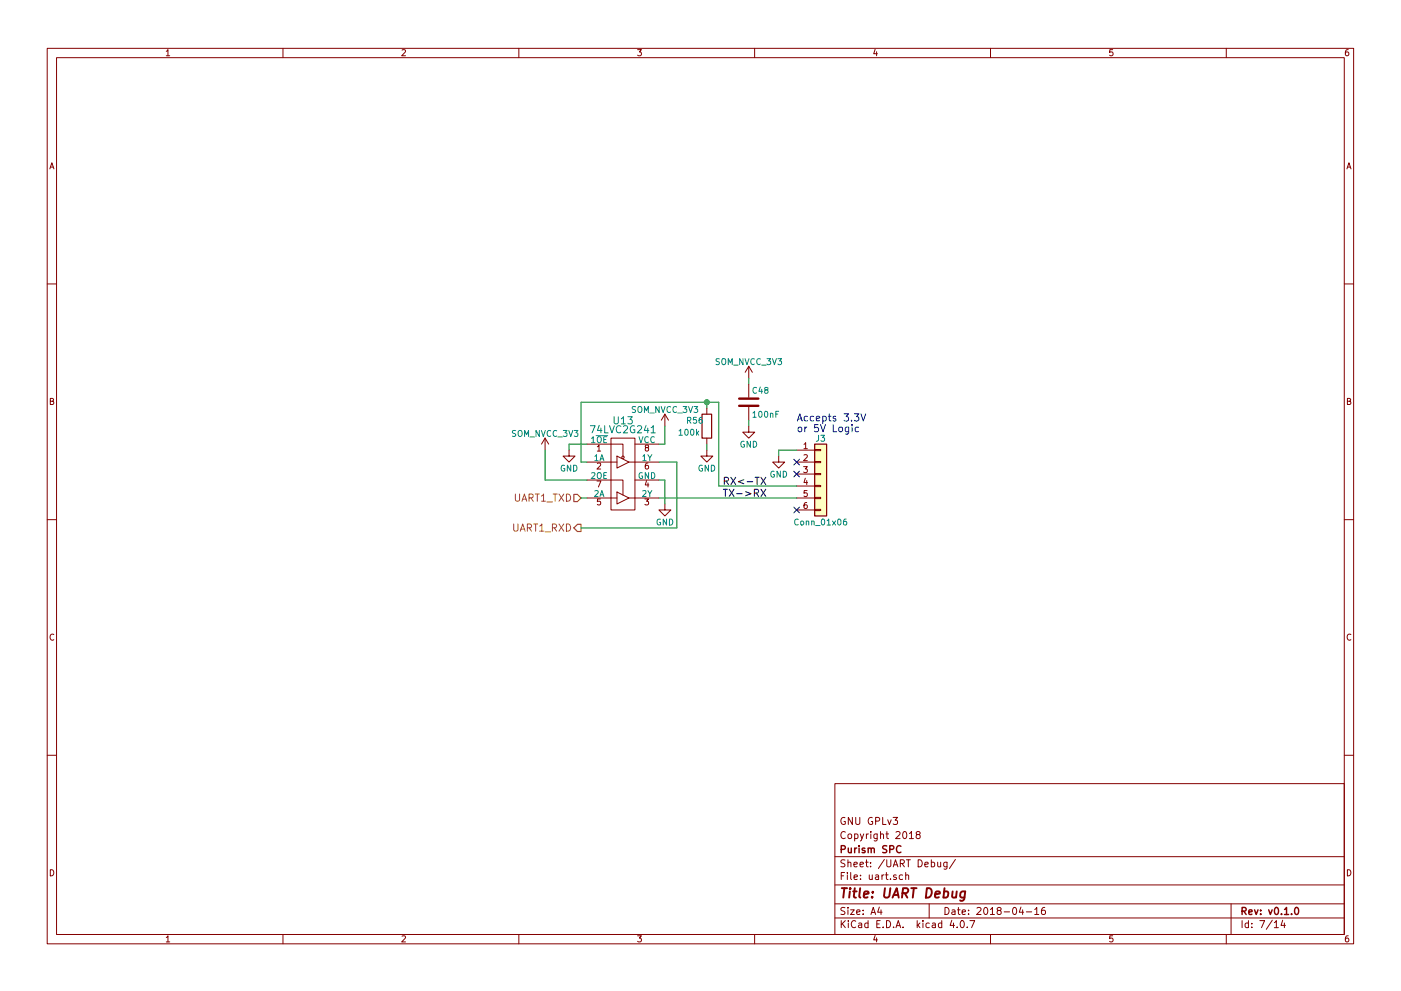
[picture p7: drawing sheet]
<svg xmlns="http://www.w3.org/2000/svg" width="297mm" height="210mm" viewBox="0 0 297 210" stroke-linecap="round" stroke-linejoin="round" font-family="sans-serif">
<g fill="none" stroke="#840000" stroke-width=".21">
<path d="M10 10.3h277v189.9h-277zM12 12.2h273v186.1h-273zM35.3 10.9l.3-.4v1.3M35.3 11.8h.7M60 10.3v1.9M85.2 10.6l.5-.1 .3 .4-.8 .9h.8M110 10.3v1.9M135.2 10.5h.8l-.4 .5 .3 .1 .1 .2-.1 .4-.2 .1-.5-.1M160 10.3v1.9M185.5 10.5l-.3 .9h.8M185.9 11v.8M210 10.3v1.9"/>
<path d="M235.9 10.5h-.6v.6h.6l.1 .5-.3 .2-.4-.1M260 10.3v1.9M285.9 10.5l-.4 .1-.2 .2-.1 .8 .3 .2 .4-.1 .1-.4-.1-.2-.4-.1-.3 .3M10.6 35.8l.4-1.3 .4 1.3M10.7 35.5h.6M285.6 35.8l.4-1.3 .4 1.3M285.7 35.5h.6M10 60.2h2M158.7 77.7v2.6M158.7 77.7l-.7 1.3M158.7 77.7l.8 1.3M285 60.2h2"/>
<path d="M10.7 85.1h.5l.1-.5-.6-.1v1.3h.5l.2-.4-.3-.3M115.6 93l-.8 1.2M115.6 93v2.5M115.6 93l.7 1.2M120.6 95.5v1.3h1.3l-1.3 1.2-1.2-1.2h1.2M124.5 94.2h7.6v2.6M124.5 98h6.3M126.6 94.8l.4-.4v1.3M126.6 98.3l.5-.1 .3 .4-.8 .9h.8M126.6 95.7h.8M129.5 93h5.1v15.2h-5.1zM130.8 96.8l2.5 1.2-2.5 1.3z"/>
<path d="M133.3 98h6.4M134.6 94.2h5.1M137 95l-.2-.3 .1-.2h.6v.3l-.6 .2-.1 .2 .1 .4 .1 .1h.3l.2-.3v-.3l-.2-.1M137.4 98.2l-.4 .1-.1 .2-.1 .8 .2 .2 .5-.1-.1-.6-.4-.1-.2 .3M141 87.9l-.8 1.2M141 87.9v2.5M141 87.9l.7 1.2M149.9 95.5v1.3h1.2l-1.2 1.2-1.3-1.2h1.3M149.9 86.6v1.3M149.9 93v1.2M158.7 90.4v1.3h1.3l-1.3 1.3-1.2-1.3h1.2M158.7 81.5v2.8"/>
<path d="M158.7 86.4v2.7M165.1 96.8v1.2h1.3l-1.3 1.3-1.3-1.3h1.3M168.9 98h3.8M168.9 95.5h3.8M170.4 99h.8l-.5 .5 .4 .1v.5l-.2 .2-.5-.2M170.5 94.3l.3-.4v1.3M170.5 96.6l.4-.1 .3 .3-.8 .9h.8M170.5 95.2h.7M172.7 97.9h1.3v.3h-1.3zM172.7 95.4h1.3v.2h-1.3zM285.7 85.1h.5l.1-.5-.6-.1v1.3h.5l.2-.4-.3-.3M10 110.3h2"/>
<path d="M124.5 101.8h7.6v3.2M124.5 105.7h6.3M126.6 102.1h.8l-.5 1.2M127.3 105.9h-.6l-.1 .5h.7v.6l-.2 .1-.5-.1M130.8 104.4l2.5 1.3-2.5 1.2zM133.3 105.7h6.4M134.6 101.8h5.1M136.7 105.9h.8l-.4 .4 .4 .1v.6l-.2 .1-.6-.1M137.1 102l-.3 .9h.8M137.4 102.5v.8M141 106.9v1.3h1.2l-1.2 1.3-1.3-1.3h1.3M168.9 105.7h3.8"/>
<path d="M168.9 100.6h3.8M168.9 103.1h3.8M168.9 108.2h3.8M170.7 101.5l-.2 .9h.7M171 106.6l-.3 .1-.2 .2v.7l.2 .3 .4-.1-.1-.6-.3-.1-.2 .2M171 101.9v.9M171.1 104.1h-.6v.6h.6v.5l-.2 .2-.4-.2M172.7 108.1h1.3v.2h-1.3zM172.7 105.5h1.3v.3h-1.3zM172.7 103h1.3v.2h-1.3zM172.7 100.5h1.3v.2h-1.3zM285 110.3h2"/>
<path d="M11.4 134.6a.58 .58 0 0 0-.8 .6 .58 .58 0 0 0 .8 .5M286.4 134.6a.58 .58 0 0 0-.8 .6 .58 .58 0 0 0 .8 .5M10 160.2h2M177 166.3h108v32h-108zM179.1 173.5a.69 .69 0 0 0-.8 .7 .69 .69 0 0 0 .9 .6v-.5h-.3M179.2 176.6a.71 .71 0 0 0-1 .5 .71 .71 0 0 0 .7 .8l.3-.1M179.9 177.1l.2-.2 .4 .2 .1 .5-.2 .2-.3 .1-.2-.1zM180.7 173.4v1.5l-.8-1.5v1.5M181.2 177l.4-.1 .3 .3-.1 .6h-.6M181.2 176.9v1.5M181.4 173.4v1.2l.3 .3h.3l.3-.3v-1.2M182.4 176.9l.4 1"/>
<path d="M183.1 176.9l-.5 1.4-.2 .1M183.7 176.9v1M184.1 176.9l-.4 .3M184.6 176.4v.2M184.6 176.9v1M184.9 173.5a.69 .69 0 0 0-.8 .7 .69 .69 0 0 0 .9 .6v-.5h-.3M185.6 174.2l.8-.1 .1-.2-.1-.3-.2-.2h-.6v1.5M186 176.9l-.1 1.4-.2 .1h-.4M186 177l-.5-.1-.2 .3v.6l.2 .1 .5-.1M186.7 177.1l.2-.2 .4 .1v.9M186.7 176.4v1.5M187.1 173.4v1.5h.8"/>
<path d="M187.8 176.9h.6M188 176.4v1.3l.4 .2M188.2 173.9l.4 1 .4-1M189.4 173.4h.9l-.5 .6 .4 .1v.7l-.2 .1-.6-.1M190 176.6l.6-.2 .2 .5-.9 1h.9M191.5 176.6l.2-.2a.8 .8 0 0 1 .6 .8 .8 .8 0 0 1-.6 .7l-.3-.5zM192.8 176.9l.4-.5v1.5M192.8 177.9h.9M194.5 177.1l-.3-.3 .1-.2 .2-.2 .4 .1 .2 .2-.1 .2-.5 .2-.3 .3v.2l.3 .3h.3l.3-.3v-.2l-.3-.3M285 160.2h2M10.7 184.5a.65 .65 0 0 1 .7 .7 .65 .65 0 0 1-.7 .6zM35.3 198.9l.3-.4v1.3"/>
<path d="M35.3 199.8h.7M60 198.3v1.9M85.2 198.6l.5-.1 .3 .4-.8 .9h.8M110 198.3v1.9M135.2 198.5h.8l-.4 .5 .3 .1 .1 .2-.1 .4-.2 .1-.5-.1M160 198.3v1.9M177 194.8h108M177 191.8h108M177 187.8h108M177 181.8h108M178.4 195.3v1.5M178.4 185.8h.5"/>
<path d="M178.6 196l.6 .8M179.1 185.1h-.7v1.5M179.1 192.6l-.5-.1-.3 .3 .1 .3 .7 .4v.4l-.2 .1-.6-.1M179.1 182.5l-.5-.1-.3 .3 .1 .3 .7 .4v.4l-.2 .1-.6-.1M179.2 195.3l-.8 .9M179.7 185.1v.2M179.7 185.6v1M179.8 192.5v.2M179.8 183.1l.2-.2 .4 .1v.9M179.8 182.4v1.5M179.8 193v1M179.9 195.3v.2"/>
<path d="M179.9 195.8v1M180.3 193h.8l-.8 1h.8M180.4 185.1v1.3l.2 .2M181.1 183.4l.7-.1-.1-.3-.4-.1-.2 .2v.7h.6M181.1 186.1l.7-.1-.1-.3-.4-.1-.2 .2 .1 .7h.5M181.4 195.5a.71 .71 0 0 0-1 .5 .71 .71 0 0 0 .8 .8l.2-.1M181.6 193.5l.7-.1v-.3l-.4-.1-.3 .2 .1 .7h.6M182.1 195.9h.6v.9M182.3 183.4l.8-.1-.1-.3-.4-.1-.3 .2 .1 .7h.6M182.4 186.5v.1M182.4 185.7v.1M182.7 196.2l-.7 .3 .2 .3 .5-.1"/>
<path d="M183 193.9v.1M183 193.1v.1M183.5 182.9h.6M183.7 182.4v1.3l.4 .2M184 195.9l-.4-.1-.3 .3 .1 .6 .2 .1 .4-.1M184 195.3v1.5M184.3 185.6l.1 .9 .3 .1 .2-.1M184.6 183.8v.1M184.6 183v.1M184.7 194l.4-1.5 .5 1.5M184.8 193.6h.7M184.9 185.6v1"/>
<path d="M185.5 198.5l-.3 .9h.8M185.6 185.7h.6l.1 .9M185.9 199v.8M185.9 196h.5M186.3 186l-.7 .3 .2 .3 .5-.1M186.4 192.5l-.3 1h.9M186.6 195.3h-.7v1.5h.7M186.8 193v1M187 185.6v1M187.2 196.7v.1M187.4 185.6l-.4 .3M187.5 182.3l-1.3 2"/>
<path d="M187.7 185.6h.6M187.9 185.1v1.3l.4 .2M188 195.3a.76 .76 0 0 1 .8 .8 .76 .76 0 0 1-.8 .7zM188 182.4v1.2l.3 .3h.3l.3-.3v-1.2M188.8 186.5v.1M189.4 183.9l.5-1.5 .5 1.5M189.5 196.7v.1M189.5 183.5h.7M190 196.8l.4-1.5 .6 1.5M190 185.7l-.3-.1-.3 .2 .1 .2 .5 .2v.3h-.6M190.1 196.4h.7M190.9 183.2l.7-.1 .1-.2v-.3l-.2-.2h-.6v1.5"/>
<path d="M191.2 183.2l.5 .7M191.4 185.7l-.5-.1-.2 .3v.6l.2 .1 .5-.1M191.5 196.7v.1M192 185.7l.2-.1 .4 .1 .1 .9M192 185.1v1.5M192.2 182.4h.8M192.6 182.4v1.5M194.5 195.3v1.5M194.6 196.3l.4 .5M194.7 182.4a.76 .76 0 0 1 .8 .8 .76 .76 0 0 1-.8 .7zM195 195.8l-.5 .6M195.7 195.3v.2"/>
<path d="M195.7 195.8v1M196.1 183.4l.7-.1-.1-.3-.4-.1-.2 .2 .1 .7h.5M197 191.8v3M197 195.9l-.4-.1-.3 .3 .1 .6 .2 .1 .4-.1M197.5 183l.4-.1 .3 .3-.2 .6h-.5M197.5 182.4v1.5M197.7 195.9h.6v.9M198.3 196.2l-.7 .3 .2 .3 .5-.1M198.8 182.9l.1 .9 .3 .1 .2-.1M199.4 182.9v1M199.7 195.9l-.5-.1-.2 .3v.6l.2 .1 .5-.1M199.7 195.3v1.5"/>
<path d="M200.4 192.5a.76 .76 0 0 1 .8 .8 .76 .76 0 0 1-.8 .7zM200.8 182.9l-.1 1.4-.2 .1-.3-.1M200.8 183l-.4-.1-.3 .3 .1 .6 .2 .1 .4-.1M201.8 195.2l-.4 1.1h1M201.9 193.1h.5l.1 .9M202.2 195.8v1M202.5 193.4l-.7 .3 .2 .3 .5-.1M202.6 182.3l-1.3 2M202.9 196.7v.1M203 193h.6M203.2 192.5v1.3l.4 .2M203.8 195.4l.1-.1a.8 .8 0 0 1 .6 .8 .8 .8 0 0 1-.6 .7 .97 .97 0 0 1-.1-1.4z"/>
<path d="M204 193.5l.7-.1-.1-.3-.4-.1-.2 .2 .1 .7h.5M205.1 196.7v.1M205.4 193.9v.1M205.4 193.1v.1M205.6 195.3h1.1l-.7 1.5M207.1 192.7l.6-.2 .3 .5-.9 1h.9M208.7 192.7l.2-.2a.8 .8 0 0 1 .5 .8 .8 .8 0 0 1-.5 .7l-.3-.5zM210 193l.4-.5v1.5M210 194h.8M210 198.3v1.9M211.7 193.2l-.3-.3 .1-.2 .2-.2 .4 .1 .2 .2-.1 .2-.5 .2-.3 .3v.2l.3 .3h.3l.3-.3v-.2l-.3-.3M212.9 193.5h1.1"/>
<path d="M214.8 192.7l.2-.2a.8 .8 0 0 1 .6 .8 .8 .8 0 0 1-.6 .7l-.3-.5zM216.5 192.5l-.4 1h.9M216.8 193v1M217.6 193.5h1.1M219.4 193l.4-.5v1.5M219.4 194h.8M221.5 192.5l-.4 .1a1.11 1.11 0 0 0-.1 1.3l.4 .1 .2-.1 .1-.5-.3-.3-.4 .1-.2 .2M235.9 198.5h-.6v.7l.6-.1 .1 .5-.3 .2-.4-.1M260 198.3v1.9M261 191.8v6.5M263.3 195.3v1.5M264.7 195.9l-.4-.1-.3 .3 .1 .6 .2 .1 .4-.1"/>
<path d="M264.7 195.3v1.5M265.4 196.7v.1M265.4 195.9v.1M267.1 195.3h1l-.6 1.5M269.7 195.2l-1.2 2M270.2 195.8l.4-.5v1.5M270.2 196.8h.8M272 195.2l-.4 1.1h.9M272.3 195.8v1M285.7 184.5a.65 .65 0 0 1 .7 .7 .65 .65 0 0 1-.7 .6zM285.9 198.5l-.4 .1-.2 .3-.1 .7 .3 .2 .4-.1 .1-.4-.1-.2-.4-.1-.3 .3"/>
<circle cx="132.1" cy="97" r=".25"/>
</g>
<g fill="none" stroke="#840000" stroke-width=".3">
<path d="M179.9 179.9v.9l.4 .1 .2-.1M180.5 179.9v1M181.2 179.9v1M181.6 179.9l-.4 .3M182.1 179.4v.2M182.1 179.9v1M184.1 179.9v1M188 179.5l-.6-.1-.3 .3 .1 .3 .7 .4v.4l-.2 .1-.6-.1M191 179.6a.71 .71 0 0 0-1 .5 .71 .71 0 0 0 .7 .8l.3-.1M178.4 180.2l.7-.1 .1-.2-.1-.3-.2-.2h-.5v1.5M183.4 180l-.4-.1-.2 .2 .1 .3 .5 .1v.3h-.6M184.1 180.1l.2-.2 .4 .1v.9"/>
<path d="M184.7 180.1l.2-.2 .4 .1 .1 .9M188.6 180.2l.8-.1 .1-.2-.1-.3-.2-.2h-.6v1.5M263.3 193.3l.8-.1 .1-.2-.1-.3-.2-.2h-.6v1.5M263.7 193.3l.5 .7M264.8 193.5l.7-.1-.1-.3-.4-.1-.2 .2v.7h.6M266 193l.3 1 .4-1M267.3 193.9v.1M267.3 193.1v.1M269 193l.3 1 .4-1M270.4 192.6l.2-.1a.8 .8 0 0 1 .5 .8 .8 .8 0 0 1-.5 .7 .97 .97 0 0 1-.2-1.4zM271.7 193.9v.1M272.3 193l.5-.5v1.5"/>
<path d="M272.3 194h.9M273.8 193.9v.1M274.6 192.7l.2-.2a.8 .8 0 0 1 .6 .8 .8 .8 0 0 1-.6 .7l-.3-.5z"/>
</g>
<g fill="none" stroke="#840000" stroke-width=".41">
<path d="M178.5 188.4h1.1M179 188.4l-.2 2M180.2 189.1l-.2 1.3M180.3 188.4l-.1 .2 .2-.1-.1-.1-.1 .2M180.9 189.1h.7M181.2 188.4l-.2 1.8 .1 .1 .4 .1M182.4 188.4l-.2 1.8 .2 .2M183.2 189.8l.9-.2v-.4l-.6-.1-.3 .3v.9h.7M184.9 190.3v.1M185.1 189.2l-.1 .2-.1-.1 .2-.1-.1 .2M187.6 188.4l-.2 1.7 .4 .3a.67 .67 0 0 0 .8-.3l.2-1.7M189.2 190.4l.9-2 .5 2"/>
<path d="M189.5 189.9h.9M191.3 189.5l1-.1a.56 .56 0 0 0 .1-.9l-.9-.1-.3 2M191.8 189.5l.6 .9M193.2 188.4h1.1M193.8 188.4l-.3 2M196.5 188.4a1 1 0 0 1 1.1 .8 1 1 0 0 1-.5 1.1l-.8 .1zM198.3 189.8l1-.2-.1-.4-.6-.1-.3 .3v.9h.8M200.2 189.2l.5-.1 .3 .2-.1 1a.67 .67 0 0 1-.9 0M200.3 188.4l-.3 2M202 189.1l-.1 1.2 .5 .1 .3-.1M202.8 189.1l-.1 1.3M204.6 189.1l-.3 1.8a.53 .53 0 0 1-.7 .1"/>
<path d="M204.6 189.2l-.2-.1a.67 .67 0 0 0-.8 .4v.8l.3 .1 .6-.1"/>
</g>
<g fill="none" stroke="#008484" stroke-width=".21">
<path d="M152.5 76.1h-.6v.5a.54 .54 0 0 1 .6 .6l-.2 .2-.5-.1M153.2 76.1h.5l.2 .8a.42 .42 0 0 1-.2 .4 .42 .42 0 0 1-.5 0l-.2-.4zM154.4 77.4v-1.3l.4 .9 .4-.9v1.3M155.5 77.5h1M157.5 76.1v1.3l-.7-1.3v1.3M158 76.1l.4 1.3 .4-1.3M159.9 76.2a.56 .56 0 0 0-.7 .5 .56 .56 0 0 0 .7 .5M161.2 76.2a.56 .56 0 0 0-.8 .5 .56 .56 0 0 0 .8 .5M161.5 77.5h.9M162.6 76.1h.8l-.4 .5 .3 .1v.5l-.1 .2-.6-.2M163.8 76.1l.4 1.3 .4-1.3M164.9 76.1h.8l-.4 .5 .4 .1v.5l-.2 .2-.6-.2"/>
<path d="M109.3 91.4h-.6v.4a.54 .54 0 0 1 .6 .7l-.2 .1-.5-.1M109.9 91.5l.2-.2 .4 .1 .2 .8a.42 .42 0 0 1-.2 .4 .42 .42 0 0 1-.5-.1l-.1-.3zM111.2 92.6v-1.3l.5 .9 .4-.9v1.3M112.4 92.7h.9M114.4 91.3v1.3l-.8-1.3v1.3M114.8 91.3l.4 1.3 .4-1.3M116.8 91.4a.56 .56 0 0 0-.8 .6 .56 .56 0 0 0 .8 .5M118 91.4a.56 .56 0 0 0-.7 .6 .56 .56 0 0 0 .7 .5M118.3 92.7h1M119.4 91.3h.8l-.4 .5 .4 .1v.6l-.2 .1-.6-.1M119.7 98.7a.59 .59 0 0 0-.7 .6 .59 .59 0 0 0 .7 .6v-.5h-.2M120.6 91.3l.4 1.3 .4-1.3"/>
<path d="M121 98.7v1.3l-.7-1.3v1.3M121.6 98.7a.64 .64 0 0 1 .7 .6 .64 .64 0 0 1-.7 .7zM121.7 91.3h.8l-.4 .5 .4 .1v.6l-.2 .1-.6-.1M125.2 90.3h1l-.7 1.5M125.4 93l.4-.3v1.2M125.4 93.9h.7M126.1 96.8l.4-.3v1.2M126.1 97.7h.7M126.4 92.4h2.5M126.7 92.8l.2-.1h.4l.2 .8a.42 .42 0 0 1-.2 .4 .42 .42 0 0 1-.5-.1l-.2-.3zM127.1 90.2l-.4 1.1h.9M127.2 97.7l.4-1.2 .4 1.2"/>
<path d="M127.3 97.4h.6M127.4 90.8v1M128 93.2h.4M128.2 90.3v1.5h.7M128.6 92.7h-.6v1.2h.6M129.2 90.3l.5 1.5 .6-1.5M130.2 88.4v1.3l.3 .2h.3l.3-.2v-1.3M131.6 90.5a.72 .72 0 0 0-1 .5 .72 .72 0 0 0 .7 .8l.3-.1M131.7 88.8l.5-.4v1.5M131.7 89.9h.9M132.2 90.5l.6-.2 .3 .4-1 1.1h1M133.1 88.4h1l-.5 .6 .5 .3-.1 .5-.2 .1-.7-.1"/>
<path d="M134.5 90.4a.71 .71 0 0 0-.9 .7 .71 .71 0 0 0 .9 .7l.1-.6h-.3M134.7 86.3h-.6v.4a.54 .54 0 0 1 .6 .7l-.2 .1-.5-.1M135.2 90.5l.5-.2 .3 .4-.9 1.1h.9M135.3 86.4l.2-.1h.4l.2 .8a.42 .42 0 0 1-.2 .4 .42 .42 0 0 1-.5-.1l-.1-.3zM135.5 92.7l.4 1.2 .4-1.2M136.3 96.8l.3-.3v1.2M136.3 97.7h.7M136.6 87.5v-1.2l.5 .8 .4-.8v1.2M137 90.2l-.4 1.1h1M137.3 90.8v1M137.4 96.5l.4 .6 .4-.6M137.5 92.8a.56 .56 0 0 0-.8 .5 .56 .56 0 0 0 .8 .5"/>
<path d="M137.8 97.1v.6M137.8 87.6h.9M138 90.7l.5-.4v1.5M138 91.8h.9M138.7 92.8a.56 .56 0 0 0-.7 .5 .56 .56 0 0 0 .7 .5M139.8 86.3v1.2l-.8-1.2v1.2M140.2 86.3l.4 1.2 .4-1.2M142.2 86.4a.56 .56 0 0 0-.8 .5 .56 .56 0 0 0 .8 .5M143.4 86.4a.56 .56 0 0 0-.7 .5 .56 .56 0 0 0 .7 .5M143.7 87.6h1M144 91.4l.3-.3v1.2M144 92.3h.7"/>
<path d="M144.8 86.3h.8l-.4 .4 .4 .1v.6l-.2 .1-.6-.1M145.3 91.2l.2-.1a.67 .67 0 0 1 .4 .6 .67 .67 0 0 1-.4 .6l-.3-.4zM145.8 89.2l.6-.1v-.5l-.6-.1v1.3M146 86.3l.4 1.2 .4-1.2M146.1 89.2l.4 .6M146.5 91.2l.2-.1a.67 .67 0 0 1 .4 .6 .67 .67 0 0 1-.4 .6l-.3-.4zM147.1 86.3h.8l-.4 .4 .4 .1v.6l-.2 .1-.6-.1M147.7 88.5h-.7v.6h.7v.6l-.2 .1-.5-.1M147.7 91.1v1.2M147.8 91.9l.4 .4M148.2 91.5l-.5 .5M148.8 88.5l-.4 .1-.1 .2-.1 .8 .2 .2 .5-.1-.1-.6-.4-.1-.2 .2"/>
<path d="M148.9 98.7a.59 .59 0 0 0-.7 .6 .59 .59 0 0 0 .7 .6v-.5h-.2M150.2 98.7v1.3l-.7-1.3v1.3M150.8 98.7a.64 .64 0 0 1 .7 .6 .64 .64 0 0 1-.7 .7zM157.8 93.7a.59 .59 0 0 0-.7 .5 .59 .59 0 0 0 .7 .6v-.5h-.2M159.1 93.6v1.3l-.7-1.3v1.3M159.6 87.6l.4-.3v1.2M159.6 88.5h.8M159.7 93.6a.64 .64 0 0 1 .7 .7 .64 .64 0 0 1-.7 .6zM160.4 82.3a.56 .56 0 0 0-.8 .5 .56 .56 0 0 0 .8 .5M161 87.4l.1-.1a.67 .67 0 0 1 .5 .6 .67 .67 0 0 1-.5 .6l-.2-.4zM161.2 82.1l-.3 .9h.8M161.5 82.6v.9"/>
<path d="M162.2 87.4l.2-.1a.67 .67 0 0 1 .4 .6 .67 .67 0 0 1-.4 .6l-.3-.4zM162.4 82.7l-.3-.2 .1-.2h.6v.3l-.6 .2-.1 .2 .1 .3 .2 .2h.2l.2-.3v-.4l-.2-.1M163.3 87.8l.2-.1 .3 .1 .1 .7M163.3 87.7v.8M164.5 87.9h.4M165.1 87.3h-.6v1.2M165.5 100v1.2l-.8-1.2v1.2M166.1 100a.64 .64 0 0 1 .7 .6 .64 .64 0 0 1-.7 .6zM173.6 92.3l-.1 1.1-.4 .2M174 92.3h.8l-.4 .5 .4 .1v.6l-.2 .1-.6-.1M125.4 100.4l.5-.1 .2 .3-.8 .9h.8M126.1 104.2l.5-.1 .2 .3-.8 1h.8"/>
<path d="M126.7 100.5l.2-.2h.4l.2 .8a.42 .42 0 0 1-.2 .4 .42 .42 0 0 1-.5 0l-.2-.4zM127.2 105.4l.4-1.3 .4 1.3M127.3 105h.6M128 100.9h.4M128.6 100.3h-.6v1.2h.6M136.2 100.3a.59 .59 0 0 0-.7 .6 .59 .59 0 0 0 .7 .6v-.5h-.2M136.3 104.2l.5-.1 .2 .3-.8 1h.8M137.4 104.1l.4 .6 .4-.6M137.5 100.3v1.2l-.7-1.2v1.2M137.8 104.7v.7M138.1 100.3a.64 .64 0 0 1 .7 .6 .64 .64 0 0 1-.7 .6zM140 110.2a.59 .59 0 0 0-.7 .6 .59 .59 0 0 0 .7 .5l.1-.5h-.3"/>
<path d="M141.3 110.1v1.3l-.7-1.3v1.3M141.9 110.1a.64 .64 0 0 1 .8 .7 .64 .64 0 0 1-.8 .6zM164.1 100a.59 .59 0 0 0-.7 .6 .59 .59 0 0 0 .7 .6l.1-.5h-.2M169.2 110.2a.56 .56 0 0 0-.7 .6 .56 .56 0 0 0 .7 .5M169.8 110.7l.4-.2 .2 .3v.3l-.2 .3-.4-.1zM170.9 110.7l.2-.2 .3 .1 .1 .8M170.9 110.5v.9M172.1 110.7l.2-.2 .3 .1v.8M172.1 110.5v.9M172.9 111.5h1M174.2 110.2l.2-.1a.67 .67 0 0 1 .5 .7 .67 .67 0 0 1-.5 .6l-.3-.5zM175.4 110.5l.3-.4v1.3"/>
<path d="M175.4 111.4h.7M176.5 110.5l.7 .9M177.2 110.5l-.7 .9M177.7 110.2l.2-.1a.67 .67 0 0 1 .4 .7 .67 .67 0 0 1-.4 .6l-.3-.5zM179.4 110.1l-.4 .1-.1 .2-.1 .7 .2 .3 .5-.1-.1-.6-.4-.1-.2 .2"/>
</g>
<path d="M172.7 94.2h2.6v15.3h-2.6z" fill="#ffffc2" stroke="#ffffc2" stroke-width=".21"/>
<path d="M148.8 87.9h2.1v5.1h-2.1zM172.7 94.2h2.6v15.3h-2.6z" fill="none" stroke="#840000" stroke-width=".25"/>
<path d="M168.3 97.4l1.2 1.2M168.3 100l1.2 1.2M169.5 97.4l-1.2 1.2M169.5 100l-1.2 1.2M168.3 107.6l1.2 1.2M169.5 107.6l-1.2 1.2" fill="none" stroke="#000084" stroke-width=".21"/>
<g fill="none" stroke="#848400" stroke-width=".21">
<path d="M108.9 111.2v1.2l.3 .3h.3l.3-.3v-1.2M109.3 104.8v1.3l.3 .2h.3l.3-.2v-1.3M110.3 112.7l.5-1.5 .5 1.5M110.4 112.3h.8M110.7 106.3l.5-1.5 .5 1.5M110.8 105.9h.7M111.8 112l.7-.1 .2-.2-.1-.4-.2-.1h-.6v1.5M112.2 105.6h.7l.2-.3-.1-.3-.2-.2h-.6v1.5M112.2 112l.5 .7M112.5 105.6l.6 .7M113.1 111.2h.9M113.5 104.8h.9"/>
<path d="M113.6 111.2v1.5M113.9 104.8v1.5M114.4 111.6l.5-.4v1.5M114.4 112.7h.9M114.8 105.3l.4-.5v1.5M114.8 106.3h.9M115.6 112.8h1.2M116 106.5h1.1M117.1 112l.8-.1 .1-.2-.1-.4-.2-.1h-.6v1.5M117.3 104.8h.8M117.5 112l.5 .7M117.7 104.8v1.5"/>
<path d="M118.5 104.8l1 1.5M118.5 111.2l1 1.5M119.5 104.8l-1 1.5M119.5 111.2l-1 1.5M120.1 104.8a.77 .77 0 0 1 .9 .8 .77 .77 0 0 1-.9 .7zM120.1 111.2a.77 .77 0 0 1 .9 .7 .77 .77 0 0 1-.9 .8z"/>
</g>
<path d="M121.7 104.9h.7l.8 .8-.8 .7h-.7zM122.4 111.2h.8v1.6h-.8l-.7-.8z" fill="none" stroke="#848400" stroke-width=".25"/>
<g fill="none" stroke="#008400" stroke-width=".21">
<path d="M115.6 95.5v6.3h8.9M124.5 98h-1.3v-12.7h29.2v17.8h16.5M124.5 94.2h-3.9v1.3M139.7 98h3.8v14h-20.3M141 90.4v3.8h-1.3M149.9 85.3v1.3M149.9 94.2v1.3M158.7 80.3v1.2M158.7 89.1v1.3M168.9 95.5h-3.8v1.3M123.2 105.7h1.3M139.7 105.7h29.2"/>
<path d="M139.7 101.8h1.3v5.1"/>
</g>
<circle cx="149.9" cy="85.3" r=".51" fill="#008400" stroke="#008400" stroke-width=".25"/>
<g fill="none" stroke="#000" stroke-width=".21">
<path d="M153.4 103.8h.8M153.6 102.1l.7-.1 .2-.2-.1-.4-.2-.1h-.6v1.5M153.8 103.8v1.5M153.9 102.1l.6 .7M154.6 103.8l1 1.5M155 101.3l1 1.5M155.6 103.8l-1 1.5M156 101.3l-1 1.5M156.2 104.7h1.2M157.7 101.8l-1.2 .4 1.2 .4M158.1 104.3l1.1 .4-1.1 .5M158.4 102.2h1.2"/>
<path d="M159.9 104.6l.8-.1 .1-.2v-.3l-.3-.2h-.6v1.5M160.1 101.3h.9M160.3 104.6l.5 .7M160.5 101.3v1.5M161.3 103.8l1.1 1.5M161.3 101.3l1.1 1.5M162.4 103.8l-1.1 1.5M162.4 101.3l-1.1 1.5"/>
</g>
<path d="M156.7 86.1h4.1M156.7 84.6h4.1" fill="none" stroke="#840000" stroke-width=".51"/>
<g fill="none" stroke="#0000c2" stroke-width=".21">
<path d="M169.1 89.3l.5-1.5 .5 1.5M169.2 88.9h.7M169.3 90.7l.4-.1 .3 .3v.4l-.3 .3-.5-.3zM170.6 90.6v1M171.1 90.6l-.5 .3M171.2 88.4l-.4-.1-.3 .3 .1 .6h.6M172.5 88.4l-.4-.1-.3 .3 .1 .6h.6M173.1 88.8l.7-.1-.1-.3-.4-.1-.2 .2 .1 .7h.5M173.5 90.1h-.8v.7l.2-.1h.5l.2 .6-.3 .3-.6-.1M174 90.1l.5 1.5 .5-1.5M174.4 88.4l.5-.1 .3 .3-.2 .6h-.6M174.4 88.3v1.5"/>
<path d="M175.6 88.3h.6M175.8 87.8v1.3l.4 .2M176.7 90.1v1.5h.7M177.2 88.4l-.4-.1-.2 .2 .1 .2 .5 .2v.3h-.6M177.9 90.7l.2-.1 .5 .1v.6l-.1 .2-.4 .1-.2-.1zM179 87.8h.9l-.5 .6 .5 .3-.1 .5-.2 .1-.6-.1M179.9 90.6v1.2l-.2 .3-.4-.1M179.9 90.7l-.4-.1-.3 .3 .1 .6h.6M180.5 89.2v.1M180.6 90.1v.1M180.6 90.6v1M181.2 87.8h.9l-.5 .6 .5 .3-.1 .5-.2 .1-.6-.1"/>
<path d="M182 90.7l-.4-.1-.3 .3 .2 .6h.5M182.5 87.8l.5 1.5 .5-1.5"/>
</g>
</svg>
